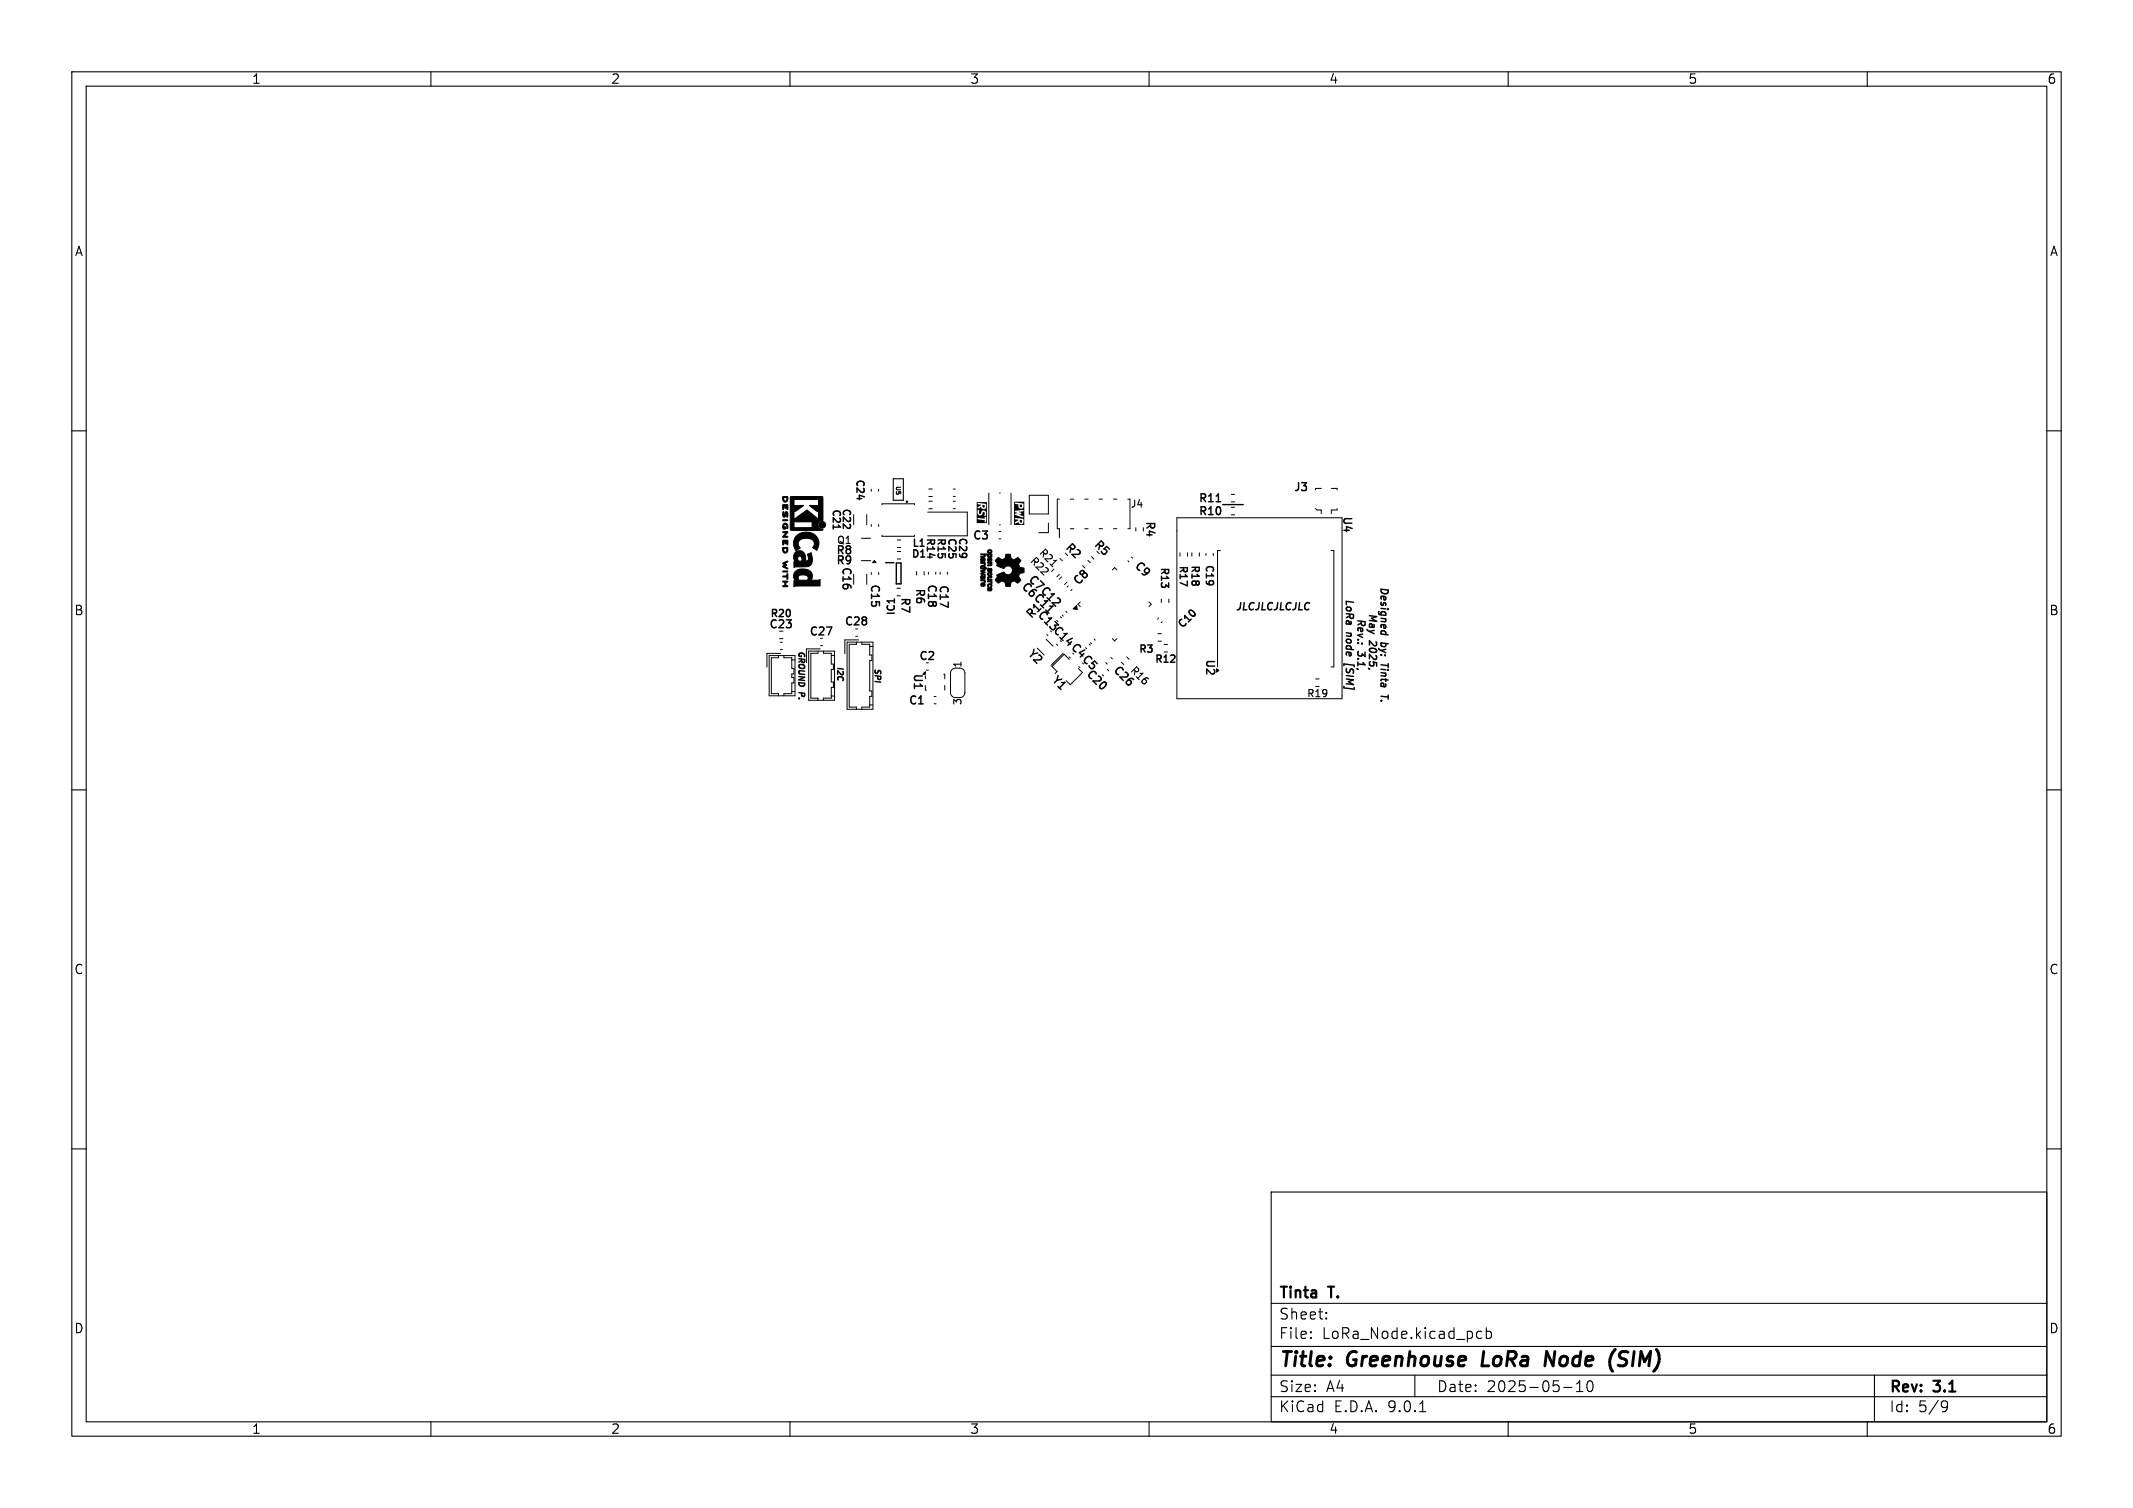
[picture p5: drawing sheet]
<svg xmlns="http://www.w3.org/2000/svg" width="297mm" height="210mm" viewBox="0 0 297 210" stroke-linecap="round" stroke-linejoin="round" font-family="sans-serif">
<defs><g id="words">
<g font-size="2.8">
<text x="178" y="190.9">Title:</text>
<text x="187.7" y="190.9">Greenhouse</text>
<text x="207.2" y="190.9">LoRa</text>
<text x="216.8" y="190.9">Node</text>
<text x="226.5" y="190.9">(SIM)</text>
</g>
<g font-size="2.1">
<text x="178" y="184">Sheet:</text>
<text x="178" y="181.2">Tinta</text>
<text x="185.2" y="181.2">T.</text>
<text x="178" y="186.7">File:</text>
<text x="184.1" y="186.7">LoRa_Node.kicad_pcb</text>
<text x="178" y="196.9">KiCad</text>
<text x="178" y="194.1">Size:</text>
<text x="184.7" y="194.1">A4</text>
<text x="185.7" y="196.9">E.D.A.</text>
<text x="193.3" y="196.9">9.0.1</text>
<text x="200" y="194.1">Date:</text>
<text x="207" y="194.1">2025-05-10</text>
<text x="263" y="194.3">Rev:</text>
<text x="263" y="196.9">Id:</text>
<text x="267.1" y="196.9">5/9</text>
<text x="269.4" y="194.3">3.1</text>
</g>
<g font-size="1.8">
<text x="35" y="11.9">1</text>
<text x="85" y="11.9">2</text>
<text x="135" y="11.9">3</text>
<text x="185" y="11.9">4</text>
<text x="235" y="11.9">5</text>
<text x="285" y="11.9">6</text>
<text x="10.3" y="35.9">A</text>
<text x="285.4" y="35.9">A</text>
<text x="10.3" y="85.9">B</text>
<text x="285.3" y="85.9">B</text>
<text x="10.3" y="135.9">C</text>
<text x="285.3" y="135.9">C</text>
<text x="10.3" y="185.9">D</text>
<text x="285.3" y="185.9">D</text>
<text x="35" y="199.9">1</text>
<text x="85" y="199.9">2</text>
<text x="135" y="199.9">3</text>
<text x="185" y="199.9">4</text>
<text x="235" y="199.9">5</text>
<text x="285" y="199.9">6</text>
</g>
<g font-size="1.5">
<text x="166.8" y="70.2">R11</text>
<text x="180" y="68.7">J3</text>
<text x="186.8" y="71.8" transform="rotate(90 186.8 71.8)">U4</text>
<text x="116.3" y="77.5">R8</text>
<text x="135.3" y="75.4">C3</text>
<text x="148" y="76.4" transform="rotate(45 148 76.4)">R2</text>
<text x="152" y="76" transform="rotate(45 152 76)">R5</text>
<text x="159.3" y="72.5" transform="rotate(90 159.3 72.5)">R4</text>
<text x="166.8" y="72">R10</text>
<text x="116.3" y="78.9">R9</text>
<text x="117" y="78.8" transform="rotate(90 117 78.8)">C16</text>
<text x="121" y="81.2" transform="rotate(90 121 81.2)">C15</text>
<text x="125.2" y="83.1" transform="rotate(90 125.2 83.1)">R7</text>
<text x="127.3" y="81.8" transform="rotate(90 127.3 81.8)">R6</text>
<text x="128.9" y="81.2" transform="rotate(90 128.9 81.2)">C18</text>
<text x="130.6" y="81.3" transform="rotate(90 130.6 81.3)">C17</text>
<text x="141.9" y="81.9" transform="rotate(45 141.9 81.9)">C6 C11</text>
<text x="142.8" y="80.9" transform="rotate(45 142.8 80.9)">C7 C12</text>
<text x="150.2" y="81.9" transform="rotate(-45 150.2 81.9)">C8</text>
<text x="157.6" y="79" transform="rotate(45 157.6 79)">C9</text>
<text x="107" y="87.8">C23</text>
<text x="112.6" y="88.8">C27</text>
<text x="117.5" y="87.4">C28</text>
<text x="143.7" y="86.5" transform="rotate(-45 143.7 86.5)">R1</text>
<text x="144.1" y="85.8" transform="rotate(45 144.1 85.8)">C13C14 C4 C5</text>
<text x="127" y="93.7" transform="rotate(90 127 93.7)">U1</text>
<text x="127.9" y="92.2">C2</text>
<text x="142.7" y="91.2" transform="rotate(45 142.7 91.2)">Y2</text>
<text x="146.1" y="94.9" transform="rotate(45 146.1 94.9)">Y1</text>
<text x="150.9" y="94.1" transform="rotate(45 150.9 94.1)">C20</text>
<text x="154.7" y="93.5" transform="rotate(45 154.7 93.5)">C26</text>
<text x="167.7" y="91.7" transform="rotate(90 167.7 91.7)">U2</text>
<text x="126.4" y="98.4">C1</text>
</g>
<g font-size="1.4">
<text x="115.7" y="70.8" transform="rotate(90 115.7 70.8)">C21</text>
<text x="117.1" y="70.7" transform="rotate(90 117.1 70.7)">C22</text>
<text x="119" y="66.6" transform="rotate(90 119 66.6)">C24</text>
<text x="157.3" y="70.9">J4</text>
<text x="116.5" y="75.9">Q1</text>
<text x="126.8" y="77.9">D1</text>
<text x="126.9" y="76.4">L1</text>
<text x="128.8" y="74.8" transform="rotate(90 128.8 74.8)">R14</text>
<text x="130.3" y="74.8" transform="rotate(90 130.3 74.8)">R15</text>
<text x="131.8" y="74.8" transform="rotate(90 131.8 74.8)">C25</text>
<text x="133.3" y="74.7" transform="rotate(90 133.3 74.7)">C29</text>
<text x="144.4" y="77.1" transform="rotate(45 144.4 77.1)">R21</text>
<text x="143.2" y="78.3" transform="rotate(45 143.2 78.3)">R22</text>
<text x="161.4" y="78.9" transform="rotate(90 161.4 78.9)">R13</text>
<text x="164" y="78.6" transform="rotate(90 164 78.6)">R17</text>
<text x="165.6" y="78.6" transform="rotate(90 165.6 78.6)">R18</text>
<text x="167.6" y="78.5" transform="rotate(90 167.6 78.5)">C19</text>
<text x="187.3" y="83.3" transform="rotate(90 187.3 83.3)">LoRa</text>
<text x="192.2" y="81.6" transform="rotate(90 192.2 81.6)">Designed</text>
<text x="107.1" y="86.2">R20</text>
<text x="124.9" y="85.8" transform="rotate(-90 124.9 85.8)">IC1</text>
<text x="164.7" y="87.9" transform="rotate(-45 164.7 87.9)">C10</text>
<text x="172" y="85.1">JLCJLCJLCJLC</text>
<text x="187.3" y="88.1" transform="rotate(90 187.3 88.1)">node</text>
<text x="188.9" y="86" transform="rotate(90 188.9 86)">Rev.:</text>
<text x="190.5" y="85.3" transform="rotate(90 190.5 85.3)">May</text>
<text x="190.5" y="89.3" transform="rotate(90 190.5 89.3)">2025,</text>
<text x="192.2" y="89.5" transform="rotate(90 192.2 89.5)">by:</text>
<text x="134.1" y="93.1" transform="rotate(-90 134.1 93.1)">1</text>
<text x="157.1" y="93.5" transform="rotate(45 157.1 93.5)">R16</text>
<text x="158.5" y="91.2">R3</text>
<text x="160.7" y="92.6">R12</text>
<text x="187.3" y="92.8" transform="rotate(90 187.3 92.8)">[SIM]</text>
<text x="188.9" y="90.8" transform="rotate(90 188.9 90.8)">3.1,</text>
<text x="192.2" y="92.8" transform="rotate(90 192.2 92.8)">Tinta</text>
<text x="134.1" y="98.3" transform="rotate(-90 134.1 98.3)">3</text>
<text x="181.9" y="97.3">R19</text>
<text x="192.2" y="97.6" transform="rotate(90 192.2 97.6)">T.</text>
</g>
<g font-size="1.1">
<text x="111.1" y="90.6" transform="rotate(90 111.1 90.6)">GROUND</text>
<text x="116.5" y="92.8" transform="rotate(90 116.5 92.8)">I2C</text>
<text x="121.7" y="93" transform="rotate(90 121.7 93)">SPI</text>
<text x="111.1" y="96.6" transform="rotate(90 111.1 96.6)">P.</text>
</g>
<text font-size=".8" x="124.6" y="67.6" transform="rotate(90 124.6 67.6)">U5</text>
</g></defs>
<g fill="none" stroke="#000" stroke-width=".15">
<path d="M10 10h277v190h-277zM12 12h273v186h-273zM60 10v2M110 10v2M160 10v2M210 10v2M260 10v2M10 60h2M124.4 66.7h1.4v3h-1.4zM285 60h2M10 110h2M285 110h2"/>
<path d="M10 160h2M177 166h108v32h-108zM285 160h2M60 198v2M110 198v2M160 198v2M177 194.5h108M177 191.5h108M177 187.5h108M177 181.5h108M182.5 186.3h.1l-.1 .1M182.5 186.3v.1"/>
<path d="M182.5 185.5v.1M182.5 185.5h.1l-.1 .1M184.7 183.6v.1M184.7 183.6h-.1l.1 .1M184.7 182.8v.1M184.7 182.8h-.1l.1 .1M197 191.5v3M197.7 196.6h.8M205.7 186.3l.2 .1 .4-.1M205.7 185.5l.2-.1 .4 .1M207 185.5l.4-.1 .3 .3v.4l-.2 .2-.1 .1-.4-.1M207 184.9v1.5"/>
<path d="M210 198v2M217.7 193.2h1.2M219.5 193.8h.9M219.5 192.7l.5-.4v1.5M221.2 192.4a.36 .36 0 0 1 .5 .2 .77 .77 0 0 1-.4 1.2 1 1 0 0 1-.1-1.4zM260 198v2M261 191.5v6.5M270.6 195.1h.3l.2 .1a.99 .99 0 0 1-.4 1.4h-.2M271.2 195.7l-.3 .3h-.3"/>
<circle cx="126.3" cy="69.9" r=".1"/>
</g>
<path d="M206.6 188.2l-.3 2h1M215.1 190.2l.3-2 .9 2M224.9 187.9l-.1 .1M225.3 190.1l.8 .1M225.9 188.2a.49 .49 0 0 0-.4 .4 .49 .49 0 0 0 .3 .6" fill="none" stroke="#000" stroke-width=".4"/>
<path d="M116 73.1v.6M123.3 78.4h1.2M124.8 78.4h.7v2.9h-.7zM169.3 69.9h.7M170.3 70.3h2.8M124.5 83.4v.6M190.6 93.1l.1 .1M192.3 97l1 .1M193.3 92.4v.6M193.3 96.8v.6" fill="none" stroke="#000" stroke-width=".2"/>
<path d="M136.8 70.3h.3v.4l-.3-.1zM136 69.9h1.4v3h-1.4v-.7l1.1 .2 .1 .3 .1-.1-.1-.6h-.1v.2l-.9-.1-.2 .1v-1h.1l.1 .4 .2 .2 .3-.1 .2-.4 .2 .1v.4l.1 .1 .1-.3-.1-.4-.3-.1-.2 .1-.2 .4-.1-.1-.1-.5-.3 .2v-.5l.2 .1 .4-.2 .1 .2 .4 .1 .2-.2v-.5l-1.1-.2-.1 .2 .5 .1v.1l-.6 .3zM142 72.4h.3v.4l-.3-.1zM142 70.3h.3v.3h-.3zM141.2 69.9h1.4v3.2h-1.4v-.3l.2 .1 .4-.2 .1 .2 .3 .1 .3-.3v-.4l-1.1-.2-.1 .2 .5 .1v.1l-.6 .3v-1.2l1.2 .5 .1-.2-.7-.2 .4-.2-.4-.2 .7-.2-.1-.1-1 .1-.1 .2 .4 .2-.5 .1v-1.5l.6 .1v.4l.2 .2h.4l.1-.2v-.5l-1.1-.1-.2 .1z" fill="#000"/>
<g fill="none" stroke="#000" stroke-width=".14">
<path d="M118.9 71.7v1.4M118.9 80v1.4M119.9 75h1.3M119.9 78.1h1.3M120.7 71.7v1.4M120.7 80v1.4M121.3 68.1v.3M121.3 73v.3M121.3 79.7v.3M122.3 68.1v.3M122.3 73v.3M122.3 79.7v.3"/>
<path d="M122.8 70.3v-.1h4.5v.1M122.8 74.5v.2h4.5v-.2M124.9 76.8h.5M124.9 77.8h.5M124.9 75.2h.5M124.9 76.2h.5M127.6 79.6v.5M128.7 79.6v.5M129.2 71.3h5.5v3.3h-5.5M129.3 79.7v.3M129.3 69.8h.5M129.3 70.8h.5"/>
<path d="M129.3 69.1h.5M129.3 68.1h.5M130.3 79.7v.3M130.9 79.7v.3M131.9 79.7v.3M132.7 69.8h.3M132.7 70.8h.3M132.7 68.1h.3M132.7 69.1h.3M137.7 68.7v4.4M139.1 74h.3M139.1 75h.3"/>
<path d="M139.2 68.7h.1M139.2 73.1h.1M140.8 68.7v4.4M143.3 69h2.7v2.6h-2.7zM146 72.8v1.4h-1.3M146.8 79.3l-.4 .3M147.5 69.5h-.3v4.1h.3v1.3M149 69.5h.5M149 73.6h.5M150.7 78.8l.4 .3M151 69.5h.5M151 73.6h.5"/>
<path d="M151.5 78l.3 .4M153 69.5h.5M153 73.6h.5M154.9 79.4l.3-.4 .3 .4M155 69.5h.5M155 73.6h.5M157 78.1l.2 .2M157.3 69.5v4.1h-.3M157.6 77.6l.1 .1M158.2 73.5v.5M164.3 77v.5M165.4 77v.5"/>
<path d="M166 77v.5M167 77v.5M167.9 77.1v.3M168.9 77.1v.3M169.9 76.7h-.4v16.2M171.4 70.6h.5M171.4 71.7h.5M171.4 68.8h.5M171.4 69.9h.5M183.2 70.8l.2 .2h.6v.5M184 68h-.8v.2M185.3 76.7h.4v16.2h-.4"/>
<path d="M185.4 68h.8v.2M186.2 70.8v.2h-.8v.5M186.9 72.1h-23v25.2h23v-23.4M107.1 91.3h3.6v5.6h-3.6zM108.4 91.3v.3h-1v5h1v.3M108.5 88.9h.5M108.7 89.4h.2M108.7 90.5h.2M108.7 91h-1.9v1.9M109.1 91.3v.3h1.1v1.5h.3v.8h-.3v.5h.3v.7h-.3v1.5h-1.1v.3M110.2 91.9h.5M110.2 96.3h.5"/>
<path d="M112.6 90.7h3.6v6.8h-3.6zM113.9 90.7v.3h-1v6.2h1v.3M114.2 90.4h-1.9v1.9M114.3 89.9h.2M114.7 90.7v.3h1.1v1.5h.2v.7h-.2v1.8h.2v.7h-.2v1.5h-1.1v.3M115.8 91.3h.4M115.8 96.9h.4M117.9 89.4h3.7v9.4h-3.7zM119.1 88.6h.3M119.3 89.4v.3h-1.1v8.8h1.1v.3M119.5 89.1h-1.9v1.9M120 89.4v.3h1.1v1.5h.3v.8h-.3v4.2h.3v.8h-.3v1.5h-1.1v.3"/>
<path d="M121.1 90h.5M121.1 98.2h.5M124.9 81.9h.5M128.9 94.1v.4M128.9 95.5v.6h.1M129 93.3h.3M130.1 97h.2M130.1 98h.2M131.4 93.9h.2v.6M131.6 95.5v.6M132.4 96.4a.7 .7 0 0 0 .7 .7M132.4 93.7v2.8"/>
<path d="M133.1 93.1a.7 .7 0 0 0-.7 .6M133.6 93.1a.7 .7 0 0 1 .7 .6M134.3 96.4a.7 .7 0 0 1-.7 .7M134.3 93.7v2.8M147.8 80.3l-.3 .4M148.6 81.1l-.4 .3M148.8 81.6l-.2 .1M150.4 83.8l-.3 .4 .3 .3M150.7 93.7l-1.7 1.7-.5-.6M154 92.3l.2 .2M154.7 91.6l.2 .2M154.9 88.9l.3 .4 .3-.4"/>
<path d="M156.9 91.5l.3 .3M160 83.8l.3 .4-.3 .3M161.2 88.2h.5M161.2 89.3h.5M161.3 86.1l-.1 .1M161.7 83.4v.5M161.8 86.6l-.1 .1M162.1 89.7h.5M162.1 90.8h.5M162.8 83.4v.5M183.2 94.5h.5M183.2 95.6h.5"/>
</g>
<g fill="#000" stroke="#000" stroke-width=".14">
<path d="M109.1 73a.4 .4 0 0 1 .6 .1 .4 .4 0 0 1-.1 .5v-.3a.24 .24 0 0 0-.3-.3 .24 .24 0 0 0-.2 .4l.1 .1v-.1a.19 .19 0 0 1 .1 .3 .19 .19 0 0 1-.3-.1v-.4zM109 75.2l.7 .1v.6h-.1v-.5h-.2v.3l-.1-.3h-.2v.5h-.1zM109 70.3h.4a.2 .2 0 0 1 .3 0 .2 .2 0 0 1 0 .3l-.1 .4v-.6h-.2v.4l-.1-.4h-.2v.5l-.1 .1zM109 74.1l.5-.1a.13 .13 0 0 1 .2 .1 .13 .13 0 0 1-.1 .2l-.4 .4h.4l.1 .1h-.4a.15 .15 0 0 1-.3 0 .15 .15 0 0 1 .1-.2l.4-.4h-.5zM109 69.2l.6-.1a.42 .42 0 0 1 .1 .6 .42 .42 0 0 1-.6 .2 .42 .42 0 0 1-.1-.6h.1v.1a.26 .26 0 0 0 .3 .4 .26 .26 0 0 0 .2-.4v-.1h-.6zM109 71.3l.1 .1a.32 .32 0 0 0 .1 .4l.1-.1a.32 .32 0 0 1 0-.3 .32 .32 0 0 1 .3-.1 .41 .41 0 0 1 0 .7l-.1-.6a.52 .52 0 0 1-.3 .6l-.2-.2zM109 78.4a.64 .64 0 0 1 .7-.2l-.5 .3h.1a.16 .16 0 0 1 .2 .2 .16 .16 0 0 1-.2 .1l-.1 .1 .5 .2v.1l-.7-.3v-.1l.3-.1zM109 80.2h.6v-.3h.1v.8l-.1-.1v-.2l-.6-.1zM109 72.4h.7v.1h-.7zM109 76.3l.7-.1a.56 .56 0 0 1-.4 .8l-.3-.3v-.2h.1a.26 .26 0 0 0 .2 .4 .26 .26 0 0 0 .3-.4v-.1h-.5v.1h-.1zM109 79.5l.7 .1-.7 .1zM110.8 76.9a.86 .86 0 0 1 1-.1 .86 .86 0 0 1 .4 .9v.5a.54 .54 0 0 0 .4-.4 .54 .54 0 0 0-.2-.6l.6-.2v.1a1.61 1.61 0 0 1-.3 1.7l-.3 .1-1.8 .1-.1-.8h.2l-.2-.4h.6l.2 .3h.3a.38 .38 0 0 0 0-.4 .38 .38 0 0 0-.5-.2v.3h-.6l.1-.6z"/>
<path d="M110.1 69.2h4.4l.1 3.3h-.1a.61 .61 0 0 0-.6 .6 .61 .61 0 0 0 .7 .6l-.1 .2-4.4-.1-.1-.7h.6v.5l.1-.1h2.4v-.7v-.2l-1.9 .1-.6-.1v.5h-.6v-3.6h.6v1l.3-.1h1l-1 .7-.3 .1v1.2l1.8-1.4 1.6 1.4v-1.2l-.3-.1-1-.7h1l.3 .1v-1.1l-.4 .2h-2.8l-.2-.1h-.6zM110.8 79.5a1.68 1.68 0 0 1 2.2 .3l.1 .6-.2 .4h1l.3-.1v.9h-3.3l-.4 .1v-.8l.2-.1-.2-.4h.6l.2 .4h1.1a.46 .46 0 0 0 0-.6 .46 .46 0 0 0-.5-.1h-.4a.4 .4 0 0 0-.4 .3h-.6l.1-.5zM110.9 74.6a1.81 1.81 0 0 1 1.9-.4 1.81 1.81 0 0 1 1.2 1.5l-.3 .9-.5-.3a.85 .85 0 0 0-.2-1.2 1.36 1.36 0 0 0-1.8 .5 .8 .8 0 0 0 .2 .7l-.6 .4a1.67 1.67 0 0 1 .1-2.1zM121.7 78l.3 .4h-.5zM136.6 77.8l.3-.1 .1 .4 .1-.4a.27 .27 0 0 1 0 .4 .27 .27 0 0 1-.3 .1h-.2v-.3l.2 .2v-.3l-.2 .1zM136.6 78.8a.3 .3 0 0 1 .4-.1 .3 .3 0 0 1 .1 .4h.3v.1h-.8v-.2h.1a.15 .15 0 0 0 .2 .1 .15 .15 0 0 0 .1-.2l-.4 .1zM136.6 79.5l.6-.2v.1l-.4 .1 .4 .2v.1l-.4 .1 .4 .1v.1l-.6-.2v-.1l.3-.1-.3-.1zM136.6 78.3h.6l-.1 .4a.25 .25 0 0 0-.3-.2h-.2zM137.6 79.1l.1 .1-.1 .2 .1 .1a.21 .21 0 0 1 .1-.3 .21 .21 0 0 1 .3 .1 .21 .21 0 0 1-.1 .3l-.1-.3a.25 .25 0 0 1-.1 .3 .25 .25 0 0 1-.3-.1 .25 .25 0 0 1 .1-.3zM136.6 77.1h1.5v.2a.29 .29 0 0 1-.2 .3 .29 .29 0 0 1-.4-.2h.1a.17 .17 0 0 0 .3 .1 .17 .17 0 0 0 0-.2 .17 .17 0 0 0-.3 .1l-.5-.1v.3h-.5v-.1h.4v-.1l-.4-.1zM137.6 79.8a.3 .3 0 0 1 .4 0 .3 .3 0 0 1-.1 .4 .3 .3 0 0 1-.4-.3h.1a.15 .15 0 0 0 .2 .2 .16 .16 0 0 0 .1-.3l-.4 .1zM137.6 77.8a.29 .29 0 0 1 .4 0 .29 .29 0 0 1-.1 .4h-.1v-.2l.1 .1 .1-.2-.2 .1v-.2l-.1 .1-.1 .3-.1-.2z"/>
<path d="M137.6 76.6a.31 .31 0 0 1 .5 0 .31 .31 0 0 1-.2 .5 .31 .31 0 0 1-.4-.3h.1a.18 .18 0 0 0 .3 .2 .17 .17 0 0 0 0-.3 .17 .17 0 0 0-.3 .1h-.1zM137.5 78.3h.6l-.1 .5h-.5v-.1h.3a.14 .14 0 0 0 .2-.2 .13 .13 0 0 0-.2-.1h-.3zM138.8 77.8a.41 .41 0 0 1 .7 .1 .55 .55 0 0 0 .5-.7h.7a.57 .57 0 0 0 .3 .7 .57 .57 0 0 0 .7-.3l.5 .5-.4 .5 .2 .4 .6 .1v.6l-.6 .2-.2 .4 .4 .5-.5 .4a.57 .57 0 0 0-.7-.2 .57 .57 0 0 0-.3 .7h-.6l-.1-.2a.54 .54 0 0 0-.4-.5 .54 .54 0 0 0-.6 .2l-.4-.4 .1-.2a.3 .3 0 0 0 .1-.5l.9-.4a.63 .63 0 0 0 .8 .3 .63 .63 0 0 0 .4-.7 .63 .63 0 0 0-.8-.4l-.3 .2a1.02 1.02 0 0 1-.9-.3h-.1a.55 .55 0 0 0-.2-.7zM109 80.9h.7v.2h-.3v.5h.3v.1h-.7v-.1h.3v-.5h-.3zM128.5 93.9l.4-.4v.4zM136.6 80.2h.3v.3l.2-.1-.1-.2a.24 .24 0 0 1 .1 .3 .24 .24 0 0 1-.3 .1h-.2v-.2l.2 .1v-.2l-.2 .1zM136.6 81.3a.29 .29 0 0 1 .5-.1 .29 .29 0 0 1-.1 .5h-.2v-.3l.2 .1a.11 .11 0 0 0 .1-.1 .11 .11 0 0 0-.2-.1v.1h-.1v-.1h-.1v.3l-.1-.1zM136.6 80.7h.6v.4h-.2v-.2h-.4zM137.6 81.9a.29 .29 0 0 1 .4-.1 .29 .29 0 0 1-.1 .5h-.1v-.2h.1v.1l.1-.1-.1-.1v.1h-.1v-.2l-.1 .1-.1 .3-.1-.2zM137.6 81.4a.29 .29 0 0 1 .4-.1 .29 .29 0 0 1 0 .5v-.1a.2 .2 0 0 0-.1-.2 .2 .2 0 0 0-.2 0 .2 .2 0 0 0 0 .2h-.2zM137.5 80.9h.6v.4l-.2-.3h-.4zM137.6 80.3h.5v.1h-.2a.17 .17 0 0 0-.2 0 .17 .17 0 0 0 0 .2h.4v.2h-.6z"/>
<path d="M149.9 84.3l.1 .6-.6-.1zM169.4 93.1l.3 .3-.3 .2z"/>
<circle cx="114.5" cy="73.1" r=".47"/>
</g>
<use href="#words"/>
</svg>
